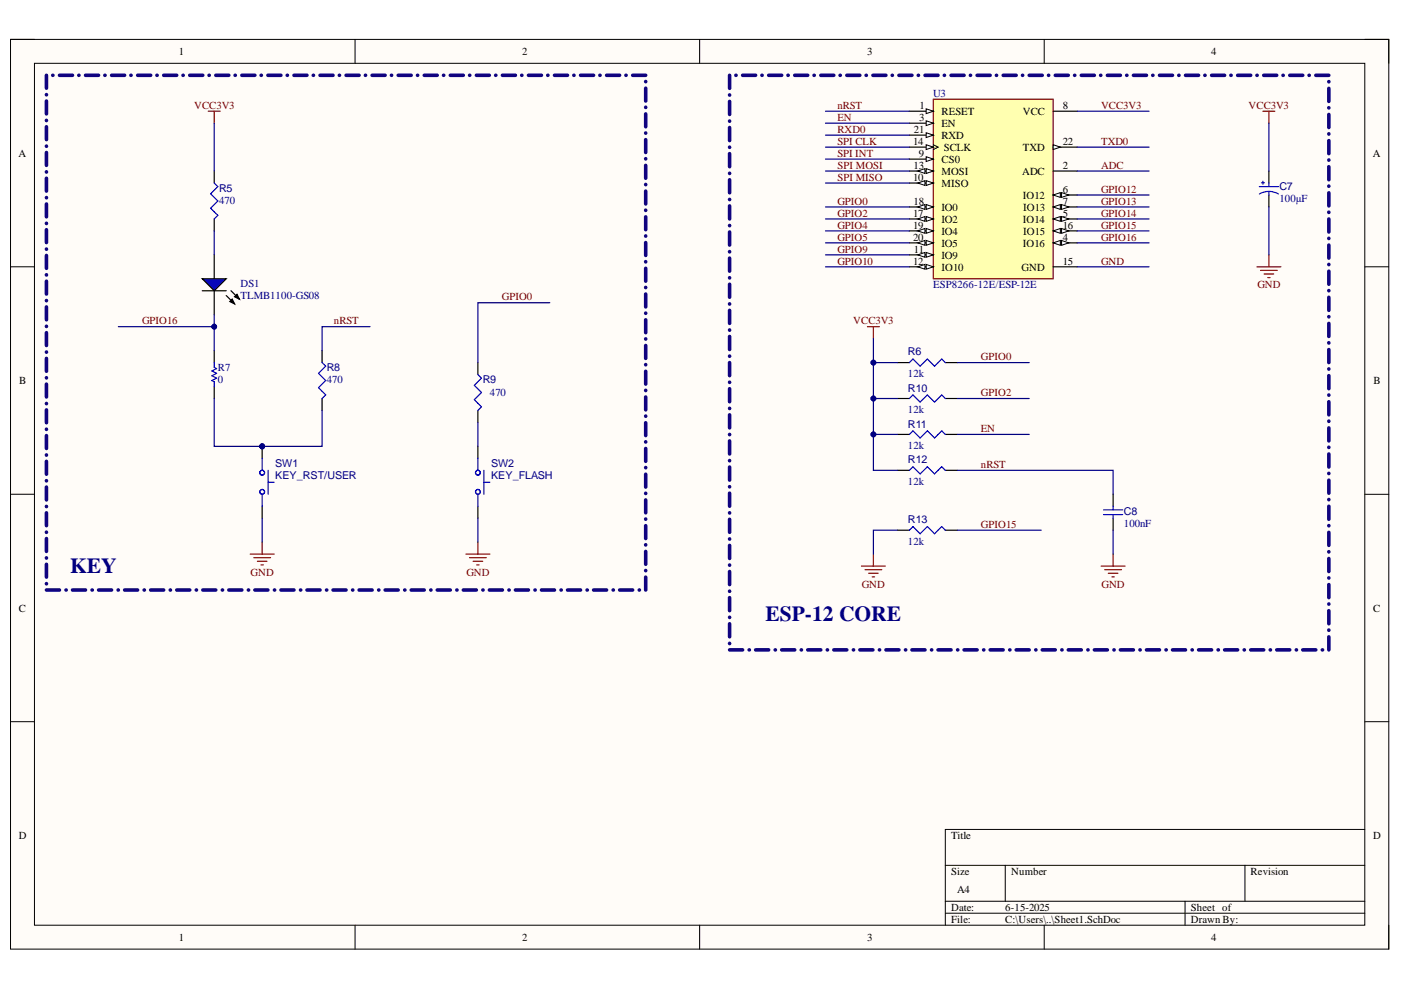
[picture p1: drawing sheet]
<svg xmlns="http://www.w3.org/2000/svg" width="297mm" height="210mm" viewBox="0 0 297 210" stroke-linecap="round" stroke-linejoin="round" font-family="sans-serif">
<defs><g id="words">
<g font-size="4.6" fill="#000080">
<text x="14.9" y="121.6">KEY</text>
<text x="162.3" y="131.7">ESP-12 CORE</text>
</g>
<g font-size="2.3">
<text x="37.9" y="11.7">1</text>
<text x="110.7" y="11.7">2</text>
<text x="183.9" y="11.7">3</text>
<text x="256.8" y="11.7">4</text>
<text x="195" y="23.1">1</text>
<text x="225.3" y="23.1">8</text>
<text x="193.8" y="28.1">21</text>
<text x="194.9" y="25.6">3</text>
<text x="199.6" y="24.3">RESET</text>
<text x="199.6" y="26.9">EN</text>
<text x="199.6" y="29.5">RXD</text>
<text x="216.9" y="24.3">VCC</text>
<text x="3.9" y="33.3">A</text>
<text x="193.6" y="30.8">14</text>
<text x="193.7" y="35.8">13</text>
<text x="194.8" y="33.3">9</text>
<text x="199.6" y="34.6">CS0</text>
<text x="200.1" y="32">SCLK</text>
<text x="216.9" y="32">TXD</text>
<text x="225.3" y="30.8">22</text>
<text x="225.3" y="35.8">2</text>
<text x="291" y="33.3">A</text>
<text x="193.6" y="38.4">10</text>
<text x="199.6" y="37.1">MOSI</text>
<text x="199.6" y="39.6">MISO</text>
<text x="216.7" y="37.1">ADC</text>
<text x="225.3" y="40.9">6</text>
<text x="193.6" y="46">17</text>
<text x="193.7" y="43.4">18</text>
<text x="199.6" y="44.7">IO0</text>
<text x="199.6" y="47.2">IO2</text>
<text x="216.9" y="42.2">IO12</text>
<text x="216.9" y="47.2">IO14</text>
<text x="216.9" y="44.7">IO13</text>
<text x="225.3" y="43.4">7</text>
<text x="225.3" y="46">5</text>
<text x="193.6" y="48.5">19</text>
<text x="193.6" y="51">20</text>
<text x="193.8" y="53.6">11</text>
<text x="199.6" y="49.8">IO4</text>
<text x="199.6" y="52.3">IO5</text>
<text x="216.9" y="52.3">IO16</text>
<text x="216.9" y="49.8">IO15</text>
<text x="225.3" y="48.5">16</text>
<text x="225.3" y="51">4</text>
<text x="193.6" y="56.1">12</text>
<text x="199.6" y="54.8">IO9</text>
<text x="199.6" y="57.4">IO10</text>
<text x="216.6" y="57.4">GND</text>
<text x="225.3" y="56.1">15</text>
<text x="4.1" y="81.4">B</text>
<text x="291.2" y="81.4">B</text>
<text x="4" y="129.7">C</text>
<text x="291.1" y="129.7">C</text>
<text x="4" y="177.9">D</text>
<text x="201.6" y="177.9">Title</text>
<text x="291.1" y="177.9">D</text>
<text x="201.6" y="185.5">Size</text>
<text x="214.4" y="185.5">Number</text>
<text x="265.2" y="185.5">Revision</text>
<text x="202.9" y="189.3">A4</text>
<text x="201.6" y="193.1">Date:</text>
<text x="201.6" y="195.7">File:</text>
<text x="213.1" y="193.1">6-15-2025</text>
<text x="213.1" y="195.7">C:\Users\..\Sheet1.SchDoc</text>
<text x="252.5" y="193.1">Sheet of</text>
<text x="252.5" y="195.7">Drawn By:</text>
<text x="37.9" y="199.5">1</text>
<text x="110.7" y="199.5">2</text>
<text x="183.9" y="199.5">3</text>
<text x="256.8" y="199.5">4</text>
</g>
<g font-size="2.3" fill="#800000">
<text x="41.2" y="23.1">VCC3V3</text>
<text x="177.5" y="23.1">nRST</text>
<text x="233.4" y="23.1">VCC3V3</text>
<text x="264.7" y="23.1">VCC3V3</text>
<text x="177.5" y="25.6">EN</text>
<text x="177.5" y="28.1">RXD0</text>
<text x="177.5" y="30.8">SPI CLK</text>
<text x="177.5" y="33.3">SPI INT</text>
<text x="177.5" y="35.8">SPI MOSI</text>
<text x="233.4" y="35.8">ADC</text>
<text x="233.4" y="30.8">TXD0</text>
<text x="177.5" y="38.4">SPI MISO</text>
<text x="233.4" y="40.9">GPIO12</text>
<text x="177.5" y="43.4">GPIO0</text>
<text x="177.5" y="46">GPIO2</text>
<text x="233.4" y="46">GPIO14</text>
<text x="233.4" y="43.4">GPIO13</text>
<text x="177.5" y="48.5">GPIO4</text>
<text x="177.5" y="51">GPIO5</text>
<text x="177.5" y="53.6">GPIO9</text>
<text x="233.4" y="51">GPIO16</text>
<text x="233.4" y="48.5">GPIO15</text>
<text x="177.5" y="56.1">GPIO10</text>
<text x="233.4" y="56.1">GND</text>
<text x="106.4" y="63.7">GPIO0</text>
<text x="266.6" y="61.2">GND</text>
<text x="30.1" y="68.8">GPIO16</text>
<text x="70.8" y="68.8">nRST</text>
<text x="180.9" y="68.8">VCC3V3</text>
<text x="208" y="76.4">GPIO0</text>
<text x="208" y="84">GPIO2</text>
<text x="208" y="91.7">EN</text>
<text x="208" y="99.3">nRST</text>
<text x="208" y="111.9">GPIO15</text>
<text x="53.1" y="122.1">GND</text>
<text x="98.9" y="122.1">GND</text>
<text x="182.7" y="124.6">GND</text>
<text x="233.5" y="124.6">GND</text>
</g>
<g font-size="2.3" fill="#000080">
<text x="197.8" y="20.5">U3</text>
<text x="46.4" y="40.6">R5</text>
<text x="271.3" y="40.2">C7</text>
<text x="46.4" y="43.2">470</text>
<text x="271.3" y="42.7">100µF</text>
<text x="51" y="60.9">DS1</text>
<text x="51" y="63.4">TLMB1100-GS08</text>
<text x="197.8" y="61.2">ESP8266-12E/ESP-12E</text>
<text x="192.5" y="75.4">R6</text>
<text x="46.2" y="81.2">0</text>
<text x="46.2" y="78.7">R7</text>
<text x="69.3" y="81.2">470</text>
<text x="69.3" y="78.7">R8</text>
<text x="102.3" y="81.3">R9</text>
<text x="103.9" y="84">470</text>
<text x="192.5" y="79.9">12k</text>
<text x="192.5" y="83">R10</text>
<text x="192.5" y="87.5">12k</text>
<text x="192.5" y="95.2">12k</text>
<text x="192.5" y="90.7">R11</text>
<text x="58.4" y="99">SW1</text>
<text x="58.4" y="101.5">KEY_RST/USER</text>
<text x="104.1" y="99">SW2</text>
<text x="104.1" y="101.5">KEY_FLASH</text>
<text x="192.5" y="98.3">R12</text>
<text x="192.5" y="102.8">12k</text>
<text x="192.5" y="110.9">R13</text>
<text x="238.3" y="111.7">100nF</text>
<text x="238.3" y="109.2">C8</text>
<text x="192.5" y="115.5">12k</text>
</g>
</g></defs>
<path d="M2.2 8.4h292.2v192.8h-292.2z" fill-rule="evenodd" fill="#fffcf8"/>
<path d="M2.2 8.4h292.2v192.8h-292.2z" fill="none" stroke="#000" stroke-width=".21"/>
<path d="M7.3 13.4h282.1v182.8h-282.1z" fill-rule="evenodd" fill="#fffcf8"/>
<g fill="none" stroke="#000" stroke-width=".21">
<path d="M2.2 8.3h5.1M7.3 13.4h282.1v182.8h-282.1zM75.3 8.3v5.1M148.3 8.3v5.1M221.4 8.4v5M289.4 8.4h5v5M2.2 56.6h5.1M289.4 56.6h5M2.2 104.8h5.1M289.4 104.8h5M2.2 153h5.1M289.4 153h5"/>
<path d="M289.4 175.9h-89v20.3M75.3 196.2v5M148.3 196.2v5M200.4 183.5h89M200.4 191.1h89M200.4 193.6h89M213.1 183.5v7.6M221.4 196.2v5M251.2 191.1v5.1M264 183.5v7.6M294.4 196.2v5"/>
</g>
<path d="M45.4 36.3v2.5M45.4 46.4v2.6M45.4 74.3v2.6M68.3 74.3v2.6M101.3 76.9v2.5M45.4 82v2.5M68.3 84.5v2.5M101.3 87v2.6M101.3 94.6v2.6M101.3 107.3v2.6" fill="none" stroke="#000" stroke-width=".25"/>
<g fill="none" stroke="#00f" stroke-width=".25">
<path d="M45.4 38.8l.8 .8-1.5 1.5 1.5 1.5-1.5 1.5 1.5 1.6-.8 .7M45.4 76.9v1l.5 .2-1 .6 1 .5-1 .5 1 .5-1 .5 .5 .2v1.1M68.3 76.9l.8 .7-1.6 1.6 1.6 1.5-1.6 1.5 1.6 1.5-.8 .8M101.3 79.4l.8 .8-1.5 1.5 1.5 1.5-1.5 1.5 1.5 1.6-.8 .7M101.3 97.2v2.5M102.6 99.7v5.1M101.3 104.8v2.5M102.6 102.3h1.3"/>
<circle cx="101.3" cy="104.3" r=".51"/>
<circle cx="101.3" cy="100.2" r=".51"/>
</g>
<circle cx="55.6" cy="94.6" r=".51" fill="#000080"/>
<circle cx="55.6" cy="94.6" r=".51" fill="none" stroke="#000080" stroke-width=".21"/>
<path d="M55.6 94.6v2.6" fill="none" stroke="#000" stroke-width=".25"/>
<circle cx="55.6" cy="94.6" r=".51" fill="#000080"/>
<circle cx="55.6" cy="94.6" r=".51" fill="none" stroke="#000080" stroke-width=".21"/>
<path d="M45.4 54v5.1M45.4 61.6v5.1M55.6 107.3v2.6" fill="none" stroke="#000" stroke-width=".25"/>
<g fill="none" stroke="#00f" stroke-width=".25">
<path d="M55.6 97.2v2.5M56.9 99.7v5.1M55.6 104.8v2.5M56.9 102.3h1.2"/>
<circle cx="55.6" cy="104.3" r=".51"/>
<circle cx="55.6" cy="100.2" r=".51"/>
</g>
<path d="M53 117.5h5.1M53.8 118.2h3.6M54.6 119h2M55.3 119.8h.5M55.6 114.9v2.6M98.8 117.5h5.1M99.5 118.2h3.6M100.3 119h2M101.1 119.8h.5M101.3 114.9v2.6" fill="none" stroke="#800000" stroke-width=".25"/>
<path d="M42.9 59.1h5.1l-2.6 2.5z" fill="#00f"/>
<path d="M42.9 59.1h5.1l-2.6 2.5zM42.9 61.6h5.1M48 62.7l1.7 1.7M48.7 63.9l.5-.5 .5 1zM49 61.6l1.8 1.8M49.7 62.9l.6-.5 .5 1z" fill="none" stroke="#000" stroke-width=".25"/>
<path d="M48.7 63.9l.5-.5 .5 1zM49.7 62.9l.6-.5 .5 1z" fill="#000"/>
<path d="M44.2 23.6h2.5M45.4 23.6v2.5" fill="none" stroke="#800000" stroke-width=".25"/>
<g fill="none" stroke="#11037f" stroke-width=".76">
<path d="M9.8 16v2.7M11.2 16h.1M12.6 16h2.8M16.7 16h.1M18.1 16h2.8M22.2 16h.1M23.7 16h2.7M27.7 16h.1M29.2 16h2.7M33.3 16h.1M34.7 16h2.8M38.8 16h.1"/>
<path d="M40.2 16h2.8M44.3 16h.1M45.8 16h2.7M49.8 16h.1M51.3 16h2.7M55.4 16h.1M56.8 16h2.8M60.9 16h.1M62.3 16h2.8M66.4 16h.1M67.8 16h2.8M71.9 16h.1"/>
<path d="M73.4 16h2.7M77.5 16h.1M78.9 16h2.8M83 16h.1M84.4 16h2.8M88.5 16h.1M89.9 16h2.8M94 16h.1M95.5 16h2.7M99.6 16h.1M101 16h2.8M105.1 16h.1"/>
<path d="M106.5 16h2.8M110.6 16h.1M112 16h2.8M116.1 16h.1M117.6 16h2.7M121.7 16h.1M123.1 16h2.8M127.2 16h.1M128.6 16h2.8M132.7 16h.1M134.1 16h2.8M136.9 17.3h.1"/>
<path d="M136.9 18.7v2.7M9.8 20.1h.1M9.8 21.4v2.7M9.8 25.5v.1M9.8 26.9v2.7M9.8 31h.1M9.8 32.3v2.8M9.8 36.4v.1M9.8 37.8v2.7M136.9 22.7v.1M136.9 24.1v2.8M136.9 28.2h.1"/>
<path d="M136.9 29.6v2.7M136.9 33.6v.1M136.9 35.1v2.7M136.9 39.1v.1M9.8 41.9h.1M9.8 43.2v2.8M9.8 47.3v.1M9.8 48.7v2.7M9.8 52.8v.1M9.8 54.2v2.7M9.8 58.3h.1M9.8 59.6v2.7"/>
<path d="M136.9 40.5v2.7M136.9 44.6h.1M136.9 46v2.7M136.9 50v.1M136.9 51.4v2.8M136.9 55.5h.1M136.9 56.9v2.7M9.8 63.7v.1M9.8 65.1v2.7M9.8 69.2h.1M9.8 70.5v2.8M9.8 74.6v.1"/>
<path d="M9.8 76v2.7M136.9 60.9v.1M136.9 62.3v2.8M136.9 66.4h.1M136.9 67.8v2.7M136.9 71.8v.1M136.9 73.3v2.7M136.9 77.3h.1M136.9 78.7v2.7M9.8 80.1h.1M9.8 81.4v2.8M9.8 85.5v.1"/>
<path d="M9.8 86.9v2.7M9.8 91h.1M9.8 92.4v2.7M9.8 96.4v.1M9.8 97.8v2.7M136.9 82.8h.1M136.9 84.2v2.7M136.9 88.2v.1M136.9 89.6v2.8M136.9 93.7h.1M136.9 95.1v2.7M136.9 99.1v.1"/>
<path d="M9.8 101.9v.1M9.8 103.3v2.7M9.8 107.4h.1M9.8 108.7v2.8M9.8 112.8v.1M9.8 114.2v2.7M9.8 118.3h.1M9.8 119.6v2.8M136.9 100.5v2.8M136.9 104.6h.1M136.9 106v2.7M136.9 110v.1"/>
<path d="M136.9 111.5v2.7M136.9 115.5v.1M136.9 116.9v2.7M9.8 123.7v.1M9.8 125.1h2.8M14 125.1h.1M15.4 125.1h2.7M19.5 125.1h.1M20.9 125.1h2.8M25 125.1h.1M26.4 125.1h2.8M30.6 125.1h.1"/>
<path d="M31.9 125.1h2.8M36.1 125.1h.1M37.5 125.1h2.7M41.6 125.1h.1M43 125.1h2.8M47.1 125.1h.1M48.5 125.1h2.8M52.7 125.1h.1M54 125.1h2.8M58.2 125.1h.1M59.6 125.1h2.7M63.7 125.1h.1"/>
<path d="M65.1 125.1h2.7M69.2 125.1h.1M70.6 125.1h2.8M74.8 125.1h.1M76.1 125.1h2.8M80.3 125.1h.1M81.7 125.1h2.7M85.8 125.1h.1M87.2 125.1h2.7M91.3 125.1h.1M92.7 125.1h2.8M96.9 125.1h.1"/>
<path d="M98.2 125.1h2.8M102.4 125.1h.1M103.8 125.1h2.7M107.9 125.1h.1M109.3 125.1h2.7M113.4 125.1h.1M114.8 125.1h2.8M118.9 125.1h.1M120.3 125.1h2.8M124.5 125.1h.1M125.9 125.1h2.7M130 125.1h.1"/>
<path d="M131.4 125.1h2.7M135.5 125.1h.1M136.9 121h.1M136.9 122.4v2.7"/>
</g>
<path d="M197.9 21h25.4v38.1h-25.4z" fill-rule="evenodd" fill="#ffffb0"/>
<path d="M197.9 21h25.4v38.1h-25.4z" fill="none" stroke="#800000" stroke-width=".25"/>
<path d="M192.8 23.6h5.1" fill="none" stroke="#000" stroke-width=".25"/>
<path d="M196.4 23.1l1.5 .5-1.5 .5z" fill="#f8fcff"/>
<path d="M196.4 23.1l1.5 .5-1.5 .5z" fill="none" stroke="#000" stroke-width=".21"/>
<path d="M192.8 26.1h5.1" fill="none" stroke="#000" stroke-width=".25"/>
<path d="M196.4 25.6l1.5 .5-1.5 .5z" fill="#f8fcff"/>
<path d="M196.4 25.6l1.5 .5-1.5 .5z" fill="none" stroke="#000" stroke-width=".21"/>
<path d="M192.8 28.7h5.1" fill="none" stroke="#000" stroke-width=".25"/>
<path d="M196.4 28.1l1.5 .6-1.5 .5z" fill="#f8fcff"/>
<path d="M196.4 28.1l1.5 .6-1.5 .5z" fill="none" stroke="#000" stroke-width=".21"/>
<path d="M192.8 31.2h5.1" fill="none" stroke="#000" stroke-width=".25"/>
<path d="M196.4 30.7l1.5 .5-1.5 .5z" fill="#f8fcff"/>
<path d="M196.4 30.7l1.5 .5-1.5 .5zM197.9 30.7l1 .5-1 .5" fill="none" stroke="#000" stroke-width=".21"/>
<path d="M192.8 33.7h5.1" fill="none" stroke="#000" stroke-width=".25"/>
<path d="M196.4 33.2l1.5 .5-1.5 .5z" fill="#f8fcff"/>
<path d="M196.4 33.2l1.5 .5-1.5 .5z" fill="none" stroke="#000" stroke-width=".21"/>
<path d="M192.8 36.3h5.1" fill="none" stroke="#000" stroke-width=".25"/>
<path d="M196.4 35.8l1.5 .5-1.5 .5z" fill="#f8fcff"/>
<path d="M196.4 35.8l1.5 .5-1.5 .5z" fill="none" stroke="#000" stroke-width=".21"/>
<path d="M194.6 36.3l1.5-.5v1z" fill="#f8fcff"/>
<path d="M194.6 36.3l1.5-.5v1z" fill="none" stroke="#000" stroke-width=".21"/>
<path d="M192.8 38.8h5.1" fill="none" stroke="#000" stroke-width=".25"/>
<path d="M196.4 38.3l1.5 .5-1.5 .5z" fill="#f8fcff"/>
<path d="M196.4 38.3l1.5 .5-1.5 .5z" fill="none" stroke="#000" stroke-width=".21"/>
<path d="M194.6 38.8l1.5-.5v1z" fill="#f8fcff"/>
<path d="M194.6 38.8l1.5-.5v1z" fill="none" stroke="#000" stroke-width=".21"/>
<path d="M192.8 43.9h5.1" fill="none" stroke="#000" stroke-width=".25"/>
<path d="M196.4 43.4l1.5 .5-1.5 .5z" fill="#f8fcff"/>
<path d="M196.4 43.4l1.5 .5-1.5 .5z" fill="none" stroke="#000" stroke-width=".21"/>
<path d="M194.6 43.9l1.5-.5v1z" fill="#f8fcff"/>
<path d="M194.6 43.9l1.5-.5v1z" fill="none" stroke="#000" stroke-width=".21"/>
<path d="M192.8 46.4h5.1" fill="none" stroke="#000" stroke-width=".25"/>
<path d="M196.4 45.9l1.5 .5-1.5 .5z" fill="#f8fcff"/>
<path d="M196.4 45.9l1.5 .5-1.5 .5z" fill="none" stroke="#000" stroke-width=".21"/>
<path d="M194.6 46.4l1.5-.5v1z" fill="#f8fcff"/>
<path d="M194.6 46.4l1.5-.5v1z" fill="none" stroke="#000" stroke-width=".21"/>
<path d="M192.8 49h5.1" fill="none" stroke="#000" stroke-width=".25"/>
<path d="M196.4 48.5l1.5 .5-1.5 .5z" fill="#f8fcff"/>
<path d="M196.4 48.5l1.5 .5-1.5 .5z" fill="none" stroke="#000" stroke-width=".21"/>
<path d="M194.6 49l1.5-.5v1z" fill="#f8fcff"/>
<path d="M194.6 49l1.5-.5v1z" fill="none" stroke="#000" stroke-width=".21"/>
<path d="M192.8 51.5h5.1" fill="none" stroke="#000" stroke-width=".25"/>
<path d="M196.4 51l1.5 .5-1.5 .5z" fill="#f8fcff"/>
<path d="M196.4 51l1.5 .5-1.5 .5z" fill="none" stroke="#000" stroke-width=".21"/>
<path d="M194.6 51.5l1.5-.5v1z" fill="#f8fcff"/>
<path d="M194.6 51.5l1.5-.5v1z" fill="none" stroke="#000" stroke-width=".21"/>
<path d="M192.8 54h5.1" fill="none" stroke="#000" stroke-width=".25"/>
<path d="M196.4 53.5l1.5 .5-1.5 .5z" fill="#f8fcff"/>
<path d="M196.4 53.5l1.5 .5-1.5 .5z" fill="none" stroke="#000" stroke-width=".21"/>
<path d="M194.6 54l1.5-.5v1z" fill="#f8fcff"/>
<path d="M194.6 54l1.5-.5v1z" fill="none" stroke="#000" stroke-width=".21"/>
<path d="M192.8 56.6h5.1" fill="none" stroke="#000" stroke-width=".25"/>
<path d="M196.4 56.1l1.5 .5-1.5 .5z" fill="#f8fcff"/>
<path d="M196.4 56.1l1.5 .5-1.5 .5z" fill="none" stroke="#000" stroke-width=".21"/>
<path d="M194.6 56.6l1.5-.5v1z" fill="#f8fcff"/>
<path d="M194.6 56.6l1.5-.5v1z" fill="none" stroke="#000" stroke-width=".21"/>
<path d="M223.3 23.6h5.1M223.3 31.2h5.1" fill="none" stroke="#000" stroke-width=".25"/>
<path d="M223.3 30.7l1.5 .5-1.5 .5z" fill="#f8fcff"/>
<path d="M223.3 30.7l1.5 .5-1.5 .5z" fill="none" stroke="#000" stroke-width=".21"/>
<path d="M223.3 36.3h5.1M223.3 41.3h5.1" fill="none" stroke="#000" stroke-width=".25"/>
<path d="M223.3 41.3l1.5-.5v1.1z" fill="#f8fcff"/>
<path d="M223.3 41.3l1.5-.5v1.1z" fill="none" stroke="#000" stroke-width=".21"/>
<path d="M225.1 40.8l1.5 .5-1.5 .6z" fill="#f8fcff"/>
<path d="M225.1 40.8l1.5 .5-1.5 .6z" fill="none" stroke="#000" stroke-width=".21"/>
<path d="M223.3 43.9h5.1" fill="none" stroke="#000" stroke-width=".25"/>
<path d="M223.3 43.9l1.5-.5v1z" fill="#f8fcff"/>
<path d="M223.3 43.9l1.5-.5v1z" fill="none" stroke="#000" stroke-width=".21"/>
<path d="M225.1 43.4l1.5 .5-1.5 .5z" fill="#f8fcff"/>
<path d="M225.1 43.4l1.5 .5-1.5 .5z" fill="none" stroke="#000" stroke-width=".21"/>
<path d="M223.3 46.4h5.1" fill="none" stroke="#000" stroke-width=".25"/>
<path d="M223.3 46.4l1.5-.5v1z" fill="#f8fcff"/>
<path d="M223.3 46.4l1.5-.5v1z" fill="none" stroke="#000" stroke-width=".21"/>
<path d="M225.1 45.9l1.5 .5-1.5 .5z" fill="#f8fcff"/>
<path d="M225.1 45.9l1.5 .5-1.5 .5z" fill="none" stroke="#000" stroke-width=".21"/>
<path d="M223.3 49h5.1" fill="none" stroke="#000" stroke-width=".25"/>
<path d="M223.3 49l1.5-.5v1z" fill="#f8fcff"/>
<path d="M223.3 49l1.5-.5v1z" fill="none" stroke="#000" stroke-width=".21"/>
<path d="M225.1 48.5l1.5 .5-1.5 .5z" fill="#f8fcff"/>
<path d="M225.1 48.5l1.5 .5-1.5 .5z" fill="none" stroke="#000" stroke-width=".21"/>
<path d="M223.3 51.5h5.1" fill="none" stroke="#000" stroke-width=".25"/>
<path d="M223.3 51.5l1.5-.5v1z" fill="#f8fcff"/>
<path d="M223.3 51.5l1.5-.5v1z" fill="none" stroke="#000" stroke-width=".21"/>
<path d="M225.1 51l1.5 .5-1.5 .5z" fill="#f8fcff"/>
<path d="M225.1 51l1.5 .5-1.5 .5z" fill="none" stroke="#000" stroke-width=".21"/>
<g fill="none" stroke="#000" stroke-width=".25">
<path d="M269 36.3v2.5M223.3 56.6h5.1M269 41.3v2.6M190.3 76.9h2.5M200.4 76.9h2.6M190.3 84.5h2.5M190.3 92.1h2.5M190.3 99.7h2.5M200.4 84.5h2.6M200.4 92.1h2.6M200.4 99.7h2.6M190.3 112.4h2.5"/>
<path d="M200.4 112.4h2.6M236 104.8v2.5M236 109.9v2.5"/>
</g>
<g fill="none" stroke="#00f" stroke-width=".25">
<path d="M267 39.6h4.1M267.4 38.7h.7M267.8 38.4v.7M269 38.8v.8M269 40.6l-1.2 .2-.8 .3M269 40.6l1.3 .2 .8 .3M269 40.6v.7M192.8 76.9l.8-.8 1.5 1.5 1.5-1.5 1.5 1.5 1.6-1.5 .7 .8M192.8 84.5l.8-.8 1.5 1.6 1.5-1.6 1.5 1.6 1.6-1.6 .7 .8M192.8 92.1l.8-.8 1.5 1.6 1.5-1.6 1.5 1.6 1.6-1.6 .7 .8M192.8 99.7l.8-.7 1.5 1.5 1.5-1.5 1.5 1.5 1.6-1.5 .7 .7M192.8 112.4l.8-.8 1.5 1.6 1.5-1.6 1.5 1.6 1.6-1.6 .7 .8"/>
<path d="M234 109.1h4M234 108.1h4M236 107.3v.8M236 109.1v.8"/>
</g>
<g fill="none" stroke="#800000" stroke-width=".25">
<path d="M267.8 23.6h2.5M269 23.6v2.5M266.5 56.6h5.1M267.3 57.3h3.5M268 58.1h2M268.8 58.9h.5M269 54v2.6M183.9 69.3h2.5M185.2 69.3v2.5M185.2 117.5v2.5M236 117.5v2.5M182.6 120h5.1"/>
<path d="M183.4 120.8h3.6M184.2 121.5h2M184.9 122.3h.5M233.5 120h5M234.2 120.8h3.6M235 121.5h2M235.7 122.3h.6"/>
</g>
<g fill="none" stroke="#11037f" stroke-width=".76">
<path d="M154.7 16v2.7M156 16h.1M157.4 16h2.8M161.5 16h.1M163 16h2.7M167.1 16h.1M168.5 16h2.8M172.6 16h.1M174 16h2.8M178.1 16h.1M179.5 16h2.8M183.6 16h.1"/>
<path d="M185.1 16h2.7M189.2 16h.1M190.6 16h2.8M194.7 16h.1M196.1 16h2.8M200.2 16h.1M201.6 16h2.8M205.7 16h.1M207.2 16h2.7M211.3 16h.1M212.7 16h2.7M216.8 16h.1"/>
<path d="M218.2 16h2.8M222.3 16h.1M223.7 16h2.8M227.8 16h.1M229.3 16h2.7M233.3 16h.1M234.8 16h2.7M238.9 16h.1M240.3 16h2.8M244.4 16h.1M245.8 16h2.8M249.9 16h.1"/>
<path d="M251.4 16h2.7M255.4 16h.1M256.9 16h2.7M261 16h.1M262.4 16h2.8M266.5 16h.1M267.9 16h2.8M272 16h.1M273.5 16h2.7M277.5 16h.1M279 16h2.7M281.7 17.3v.1"/>
<path d="M281.7 18.7v2.8M154.7 20.1v.1M154.7 21.5v2.8M154.7 25.7h.1M154.7 27v2.8M154.7 31.2h.1M154.7 32.6v2.7M154.7 36.7v.1M154.7 38.1v2.8M281.7 22.8v.1M281.7 24.3v2.7M281.7 28.4h.1"/>
<path d="M281.7 29.8v2.8M281.7 33.9v.1M281.7 35.3v2.8M281.7 39.4v.1M154.7 42.3h.1M154.7 43.7v2.7M154.7 47.8v.1M154.7 49.2v2.8M154.7 53.3v.1M154.7 54.7v2.8M154.7 58.9h.1M281.7 40.9v2.8"/>
<path d="M281.7 45h.1M281.7 46.4v2.8M281.7 50.5v.1M281.7 52v2.7M281.7 56.1h.1M281.7 57.5v2.8M154.7 60.3v2.7M154.7 64.4v.1M154.7 65.8v2.8M154.7 70h.1M154.7 71.3v2.8M154.7 75.5h.1"/>
<path d="M154.7 76.9v2.7M281.7 61.6v.1M281.7 63v2.8M281.7 67.1v.1M281.7 68.6v2.7M281.7 72.7h.1M281.7 74.1v2.8M281.7 78.2v.1M281.7 79.6v2.8M154.7 81v.1M154.7 82.4v2.8M154.7 86.6h.1"/>
<path d="M154.7 88v2.7M154.7 92.1v.1M154.7 93.5v2.8M154.7 97.6v.1M154.7 99v2.8M281.7 83.7v.1M281.7 85.2v2.8M281.7 89.3h.1M281.7 90.7v2.8M281.7 94.8v.1M281.7 96.3v2.7M154.7 103.2h.1"/>
<path d="M154.7 104.6v2.7M154.7 108.7v.1M154.7 110.1v2.8M154.7 114.3h.1M154.7 115.6v2.8M154.7 119.8h.1M281.7 100.4h.1M281.7 101.8v2.8M281.7 105.9v.1M281.7 107.3v2.8M281.7 111.4v.1M281.7 112.9v2.7"/>
<path d="M281.7 117h.1M281.7 118.4v2.8M154.7 121.2v2.7M154.7 125.3v.1M154.7 126.7v2.8M154.7 130.9h.1M154.7 132.3v2.7M154.7 136.4v.1M154.7 137.8h2.7M158.8 137.8h.1M160.2 137.8h2.8M164.4 137.8h.1"/>
<path d="M165.7 137.8h2.8M169.9 137.8h.1M171.3 137.8h2.7M175.4 137.8h.1M176.8 137.8h2.7M180.9 137.8h.1M182.3 137.8h2.8M186.4 137.8h.1M187.8 137.8h2.8M192 137.8h.1M193.4 137.8h2.7M197.5 137.8h.1"/>
<path d="M198.9 137.8h2.7M203 137.8h.1M204.4 137.8h2.8M208.5 137.8h.1M209.9 137.8h2.8M214.1 137.8h.1M215.4 137.8h2.8M219.6 137.8h.1M221 137.8h2.7M225.1 137.8h.1M226.5 137.8h2.8M230.6 137.8h.1"/>
<path d="M232 137.8h2.8M236.2 137.8h.1M237.5 137.8h2.8M241.7 137.8h.1M243.1 137.8h2.7M247.2 137.8h.1M248.6 137.8h2.8M252.7 137.8h.1M254.1 137.8h2.8M258.3 137.8h.1M259.6 137.8h2.8M263.8 137.8h.1"/>
<path d="M265.2 137.8h2.7M269.3 137.8h.1M270.7 137.8h2.8M274.8 137.8h.1M276.2 137.8h2.8M280.4 137.8h.1M281.7 122.5v.1M281.7 123.9v2.8M281.7 128v.1M281.7 129.5v2.8M281.7 133.6h.1M281.7 135v2.8"/>
</g>
<path d="M45.4 26.1v10.2M45.4 49v5M45.4 66.7v7.6M101.3 89.6v5M101.3 109.9v5" fill="none" stroke="#000080" stroke-width=".25"/>
<circle cx="45.4" cy="69.3" r=".51" fill="#000080"/>
<circle cx="45.4" cy="69.3" r=".51" fill="none" stroke="#000080" stroke-width=".21"/>
<path d="M45.4 84.5v10.1h10.2" fill="none" stroke="#000080" stroke-width=".25"/>
<circle cx="55.6" cy="94.6" r=".51" fill="#000080"/>
<circle cx="55.6" cy="94.6" r=".51" fill="none" stroke="#000080" stroke-width=".21"/>
<path d="M68.3 87v7.6h-12.7" fill="none" stroke="#000080" stroke-width=".25"/>
<circle cx="55.6" cy="94.6" r=".51" fill="#000080"/>
<circle cx="55.6" cy="94.6" r=".51" fill="none" stroke="#000080" stroke-width=".21"/>
<path d="M25.1 69.3h20.3M78.5 69.3h-10.2v5" fill="none" stroke="#000080" stroke-width=".25"/>
<circle cx="45.4" cy="69.3" r=".51" fill="#000080"/>
<circle cx="45.4" cy="69.3" r=".51" fill="none" stroke="#000080" stroke-width=".21"/>
<g fill="none" stroke="#000080" stroke-width=".25">
<path d="M175 23.6h17.8M175 26.1h17.8M175 28.7h17.8M175 31.2h17.8M175 33.7h17.8M175 36.3h17.8M175 38.8h17.8M228.4 23.6h15.2M228.4 31.2h15.2M228.4 36.3h15.2M269 26.1v10.2M175 43.9h17.8"/>
<path d="M175 46.4h17.8M175 49h17.8M175 51.5h17.8M175 54h17.8M175 56.6h17.8M228.4 43.9h15.2M228.4 46.4h15.2M228.4 49h15.2M228.4 51.5h15.2M228.4 56.6h15.2M228.4 41.3h15.2M269 43.9v10.1"/>
<path d="M116.6 64.2h-15.3v12.7M185.2 71.8v27.9h5.1M55.6 109.9v5"/>
</g>
<circle cx="185.2" cy="76.9" r=".51" fill="#000080"/>
<circle cx="185.2" cy="76.9" r=".51" fill="none" stroke="#000080" stroke-width=".21"/>
<circle cx="185.2" cy="84.5" r=".51" fill="#000080"/>
<circle cx="185.2" cy="84.5" r=".51" fill="none" stroke="#000080" stroke-width=".21"/>
<circle cx="185.2" cy="92.1" r=".51" fill="#000080"/>
<circle cx="185.2" cy="92.1" r=".51" fill="none" stroke="#000080" stroke-width=".21"/>
<path d="M185.2 76.9h5.1M203 99.7h33v5.1M190.3 112.4h-5.1v5.1M203 112.4h17.8M236 112.4v5.1" fill="none" stroke="#000080" stroke-width=".25"/>
<circle cx="185.2" cy="76.9" r=".51" fill="#000080"/>
<circle cx="185.2" cy="76.9" r=".51" fill="none" stroke="#000080" stroke-width=".21"/>
<path d="M185.2 84.5h5.1" fill="none" stroke="#000080" stroke-width=".25"/>
<circle cx="185.2" cy="84.5" r=".51" fill="#000080"/>
<circle cx="185.2" cy="84.5" r=".51" fill="none" stroke="#000080" stroke-width=".21"/>
<path d="M185.2 92.1h5.1" fill="none" stroke="#000080" stroke-width=".25"/>
<circle cx="185.2" cy="92.1" r=".51" fill="#000080"/>
<circle cx="185.2" cy="92.1" r=".51" fill="none" stroke="#000080" stroke-width=".21"/>
<path d="M203 76.9h15.2M203 84.5h15.2M203 92.1h15.2" fill="none" stroke="#000080" stroke-width=".25"/>
<use href="#words"/>
</svg>
